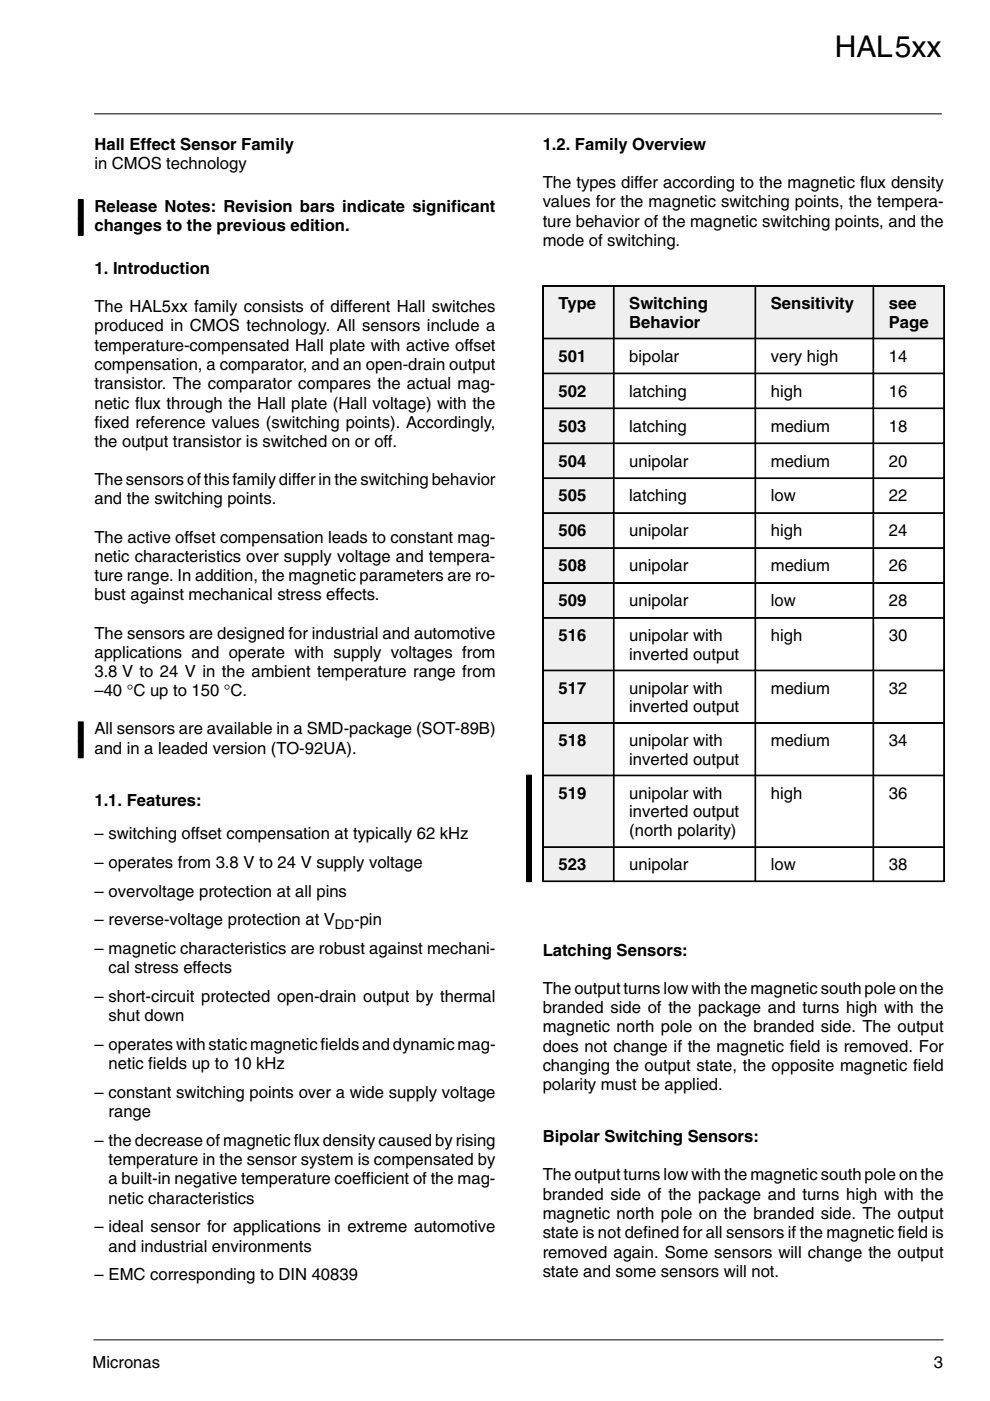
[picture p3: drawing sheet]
<svg xmlns="http://www.w3.org/2000/svg" width="210mm" height="297mm" viewBox="0 0 210 297" stroke-linecap="round" stroke-linejoin="round" font-family="sans-serif">
<defs><g id="words">
<text font-size="6.3" x="177" y="12.1">HAL5xx</text>
<g font-size="3.5">
<text x="20" y="31.8">Hall Effect Sensor Family</text>
<text x="20" y="35.9">in CMOS technology</text>
<text x="115.1" y="31.8">1.2. Family Overview</text>
<text x="115.1" y="39.9">The types differ according to the magnetic flux density</text>
<text x="20" y="44.9">Release Notes: Revision bars indicate significant</text>
<text x="115.1" y="44">values for the magnetic switching points, the tempera-</text>
<text x="20" y="49">changes to the previous edition.</text>
<text x="115.1" y="48">ture behavior of the magnetic switching points, and the</text>
<text x="115.1" y="52.1">mode of switching.</text>
<text x="20" y="58.1">1. Introduction</text>
<text x="118.4" y="65.6">Type</text>
<text x="133.4" y="65.6">Switching</text>
<text x="163.4" y="65.6">Sensitivity</text>
<text x="188.5" y="65.6">see</text>
<text x="20" y="66.2">The HAL5xx family consists of different Hall switches</text>
<text x="20" y="70.3">produced in CMOS technology. All sensors include a</text>
<text x="133.4" y="69.5">Behavior</text>
<text x="188.5" y="69.5">Page</text>
<text x="20" y="74.4">temperature-compensated Hall plate with active offset</text>
<text x="118.4" y="76.7">501</text>
<text x="133.4" y="76.7">bipolar</text>
<text x="163.4" y="76.7">very high</text>
<text x="188.5" y="76.7">14</text>
<text x="20" y="78.5">compensation, a comparator, and an open-drain output</text>
<text x="20" y="82.5">transistor. The comparator compares the actual mag-</text>
<text x="20" y="86.6">netic flux through the Hall plate (Hall voltage) with the</text>
<text x="118.4" y="84.1">502</text>
<text x="133.4" y="84.1">latching</text>
<text x="163.4" y="84.1">high</text>
<text x="188.5" y="84.1">16</text>
<text x="20" y="90.7">fixed reference values (switching points). Accordingly,</text>
<text x="20" y="94.8">the output transistor is switched on or off.</text>
<text x="118.4" y="91.5">503</text>
<text x="133.4" y="91.5">latching</text>
<text x="163.4" y="91.5">medium</text>
<text x="188.5" y="91.5">18</text>
<text x="118.4" y="98.9">504</text>
<text x="133.4" y="98.9">unipolar</text>
<text x="163.4" y="98.9">medium</text>
<text x="188.5" y="98.9">20</text>
<text x="20" y="102.9">The sensors of this family differ in the switching behavior</text>
<text x="20" y="107">and the switching points.</text>
<text x="118.4" y="106.3">505</text>
<text x="133.4" y="106.3">latching</text>
<text x="163.4" y="106.3">low</text>
<text x="188.5" y="106.3">22</text>
<text x="118.4" y="113.7">506</text>
<text x="133.4" y="113.7">unipolar</text>
<text x="163.4" y="113.7">high</text>
<text x="188.5" y="113.7">24</text>
<text x="20" y="115">The active offset compensation leads to constant mag-</text>
<text x="20" y="119.1">netic characteristics over supply voltage and tempera-</text>
<text x="20" y="123.2">ture range. In addition, the magnetic parameters are ro-</text>
<text x="118.4" y="121.1">508</text>
<text x="133.4" y="121.1">unipolar</text>
<text x="163.4" y="121.1">medium</text>
<text x="188.5" y="121.1">26</text>
<text x="20" y="127.3">bust against mechanical stress effects.</text>
<text x="118.4" y="128.5">509</text>
<text x="133.4" y="128.5">unipolar</text>
<text x="163.4" y="128.5">low</text>
<text x="188.5" y="128.5">28</text>
<text x="20" y="135.4">The sensors are designed for industrial and automotive</text>
<text x="118.4" y="135.9">516</text>
<text x="133.4" y="135.9">unipolar with</text>
<text x="163.4" y="135.9">high</text>
<text x="188.5" y="135.9">30</text>
<text x="20" y="139.5">applications and operate with supply voltages from</text>
<text x="20" y="143.5">3.8 V to 24 V in the ambient temperature range from</text>
<text x="133.4" y="139.9">inverted output</text>
<text x="20" y="147.6">–40 °C up to 150 °C.</text>
<text x="118.4" y="147.1">517</text>
<text x="133.4" y="147.1">unipolar with</text>
<text x="163.4" y="147.1">medium</text>
<text x="188.5" y="147.1">32</text>
<text x="20" y="155.7">All sensors are available in a SMD-package (SOT-89B)</text>
<text x="133.4" y="151">inverted output</text>
<text x="20" y="159.8">and in a leaded version (TO-92UA).</text>
<text x="118.4" y="158.2">518</text>
<text x="133.4" y="158.2">unipolar with</text>
<text x="163.4" y="158.2">medium</text>
<text x="188.5" y="158.2">34</text>
<text x="133.4" y="162.1">inverted output</text>
<text x="20" y="170.9">1.1. Features:</text>
<text x="118.4" y="169.3">519</text>
<text x="133.4" y="169.3">unipolar with</text>
<text x="133.4" y="173.3">inverted output</text>
<text x="163.4" y="169.3">high</text>
<text x="188.5" y="169.3">36</text>
<text x="20" y="178">– switching offset compensation at typically 62 kHz</text>
<text x="133.4" y="177.2">(north polarity)</text>
<text x="20" y="184">– operates from 3.8 V to 24 V supply voltage</text>
<text x="118.4" y="184.5">523</text>
<text x="133.4" y="184.5">unipolar</text>
<text x="163.4" y="184.5">low</text>
<text x="188.5" y="184.5">38</text>
<text x="20" y="190.1">– overvoltage protection at all pins</text>
<text x="20" y="196.2">– reverse-voltage protection at V</text>
<text x="75.1" y="196.2">-pin</text>
<text x="20" y="202.3">– magnetic characteristics are robust against mechani-</text>
<text x="115.1" y="202.6">Latching Sensors:</text>
<text x="23" y="206.4">cal stress effects</text>
<text x="20" y="212.5">– short-circuit protected open-drain output by thermal</text>
<text x="115.1" y="210.7">The output turns low with the magnetic south pole on the</text>
<text x="115.1" y="214.8">branded side of the package and turns high with the</text>
<text x="23" y="216.5">shut down</text>
<text x="115.1" y="218.9">magnetic north pole on the branded side. The output</text>
<text x="20" y="222.6">– operates with static magnetic fields and dynamic mag-</text>
<text x="23" y="226.7">netic fields up to 10 kHz</text>
<text x="115.1" y="222.9">does not change if the magnetic field is removed. For</text>
<text x="115.1" y="227">changing the output state, the opposite magnetic field</text>
<text x="20" y="232.8">– constant switching points over a wide supply voltage</text>
<text x="115.1" y="231.1">polarity must be applied.</text>
<text x="23" y="236.9">range</text>
<text x="20" y="243">– the decrease of magnetic flux density caused by rising</text>
<text x="115.1" y="242.2">Bipolar Switching Sensors:</text>
<text x="23" y="247">temperature in the sensor system is compensated by</text>
<text x="23" y="251.1">a built-in negative temperature coefficient of the mag-</text>
<text x="115.1" y="250.3">The output turns low with the magnetic south pole on the</text>
<text x="23" y="255.2">netic characteristics</text>
<text x="115.1" y="254.4">branded side of the package and turns high with the</text>
<text x="20" y="261.3">– ideal sensor for applications in extreme automotive</text>
<text x="115.1" y="258.5">magnetic north pole on the branded side. The output</text>
<text x="115.1" y="262.5">state is not defined for all sensors if the magnetic field is</text>
<text x="23" y="265.4">and industrial environments</text>
<text x="115.1" y="266.6">removed again. Some sensors will change the output</text>
<text x="20" y="271.4">– EMC corresponding to DIN 40839</text>
<text x="115.1" y="270.7">state and some sensors will not.</text>
<text x="19.6" y="290.1">Micronas</text>
<text x="198" y="290.1">3</text>
</g>
<text font-size="2.8" x="71" y="197">DD</text>
</g></defs>
<path d="M20 24.1h179.6M19.9 284.1h180.1" fill="none" stroke="#000" stroke-width=".21"/>
<g fill="#000" stroke="#000" stroke-width=".21">
<path d="M16.6 42.3h1v4.1h-1z" fill-rule="evenodd"/>
<path d="M16.6 46.4h1v3.5h-1z" fill-rule="evenodd"/>
<path d="M16.6 153.1h1v4.1h-1z" fill-rule="evenodd"/>
<path d="M16.6 157.2h1v3.5h-1z" fill-rule="evenodd"/>
</g>
<path d="M115.1 60.6h15v11.1h-15z" fill-rule="evenodd" fill="#efefef"/>
<g fill="#000" stroke="#000" stroke-width=".21">
<path d="M115.1 60.6h.1v11.1h-.1z" fill-rule="evenodd"/>
<path d="M115.1 60.6h14.9v.1h-14.9z" fill-rule="evenodd"/>
</g>
<path d="M130.1 60.6h30v11.1h-30z" fill-rule="evenodd" fill="#efefef"/>
<g fill="#000" stroke="#000" stroke-width=".21">
<path d="M130.1 60.6h.1v11.1h-.1z" fill-rule="evenodd"/>
<path d="M130.1 60.6h30v.1h-30z" fill-rule="evenodd"/>
</g>
<path d="M160.1 60.6h25v11.1h-25z" fill-rule="evenodd" fill="#efefef"/>
<g fill="#000" stroke="#000" stroke-width=".21">
<path d="M160.1 60.6h.1v11.1h-.1z" fill-rule="evenodd"/>
<path d="M160.1 60.6h25v.1h-25z" fill-rule="evenodd"/>
</g>
<path d="M185.1 60.6h15v11.1h-15z" fill-rule="evenodd" fill="#efefef"/>
<g fill="#000" stroke="#000" stroke-width=".21">
<path d="M185.1 60.6h.1v11.1h-.1z" fill-rule="evenodd"/>
<path d="M185.1 60.6h15.1v.1h-15.1z" fill-rule="evenodd"/>
<path d="M200.1 60.6h.1v11.1h-.1z" fill-rule="evenodd"/>
</g>
<path d="M115.1 71.7h15v7.4h-15z" fill-rule="evenodd" fill="#efefef"/>
<g fill="#000" stroke="#000" stroke-width=".21">
<path d="M115.1 71.7h.1v7.4h-.1z" fill-rule="evenodd"/>
<path d="M115.1 71.7h14.9v.1h-14.9z" fill-rule="evenodd"/>
<path d="M130.1 71.7h.1v7.4h-.1z" fill-rule="evenodd"/>
<path d="M130.1 71.7h30v.1h-30z" fill-rule="evenodd"/>
<path d="M160.1 71.7h.1v7.4h-.1z" fill-rule="evenodd"/>
<path d="M160.1 71.7h25v.1h-25z" fill-rule="evenodd"/>
<path d="M185.1 71.7h.1v7.4h-.1z" fill-rule="evenodd"/>
<path d="M185.1 71.7h15.1v.1h-15.1z" fill-rule="evenodd"/>
<path d="M200.1 71.7h.1v7.4h-.1z" fill-rule="evenodd"/>
</g>
<path d="M115.1 79.1h15v7.4h-15z" fill-rule="evenodd" fill="#efefef"/>
<g fill="#000" stroke="#000" stroke-width=".21">
<path d="M115.1 79.1h.1v7.4h-.1z" fill-rule="evenodd"/>
<path d="M115.1 79.1h14.9v.1h-14.9z" fill-rule="evenodd"/>
<path d="M130.1 79.1h.1v7.4h-.1z" fill-rule="evenodd"/>
<path d="M130.1 79.1h30v.1h-30z" fill-rule="evenodd"/>
<path d="M160.1 79.1h.1v7.4h-.1z" fill-rule="evenodd"/>
<path d="M160.1 79.1h25v.1h-25z" fill-rule="evenodd"/>
<path d="M185.1 79.1h.1v7.4h-.1z" fill-rule="evenodd"/>
<path d="M185.1 79.1h15.1v.1h-15.1z" fill-rule="evenodd"/>
<path d="M200.1 79.1h.1v7.4h-.1z" fill-rule="evenodd"/>
</g>
<path d="M115.1 86.5h15v7.4h-15z" fill-rule="evenodd" fill="#efefef"/>
<g fill="#000" stroke="#000" stroke-width=".21">
<path d="M115.1 86.5h.1v7.4h-.1z" fill-rule="evenodd"/>
<path d="M115.1 86.5h14.9v.1h-14.9z" fill-rule="evenodd"/>
<path d="M130.1 86.5h.1v7.4h-.1z" fill-rule="evenodd"/>
<path d="M130.1 86.5h30v.1h-30z" fill-rule="evenodd"/>
<path d="M160.1 86.5h.1v7.4h-.1z" fill-rule="evenodd"/>
<path d="M160.1 86.5h25v.1h-25z" fill-rule="evenodd"/>
<path d="M185.1 86.5h.1v7.4h-.1z" fill-rule="evenodd"/>
<path d="M185.1 86.5h15.1v.1h-15.1z" fill-rule="evenodd"/>
<path d="M200.1 86.5h.1v7.4h-.1z" fill-rule="evenodd"/>
</g>
<path d="M115.1 93.9h15v7.4h-15z" fill-rule="evenodd" fill="#efefef"/>
<g fill="#000" stroke="#000" stroke-width=".21">
<path d="M115.1 93.9h.1v7.4h-.1z" fill-rule="evenodd"/>
<path d="M115.1 93.9h14.9v.2h-14.9z" fill-rule="evenodd"/>
<path d="M130.1 93.9h.1v7.4h-.1z" fill-rule="evenodd"/>
<path d="M130.1 93.9h30v.2h-30z" fill-rule="evenodd"/>
<path d="M160.1 93.9h.1v7.4h-.1z" fill-rule="evenodd"/>
<path d="M160.1 93.9h25v.2h-25z" fill-rule="evenodd"/>
<path d="M185.1 93.9h.1v7.4h-.1z" fill-rule="evenodd"/>
<path d="M185.1 93.9h15.1v.2h-15.1z" fill-rule="evenodd"/>
<path d="M200.1 93.9h.1v7.4h-.1z" fill-rule="evenodd"/>
</g>
<path d="M115.1 101.3h15v7.4h-15z" fill-rule="evenodd" fill="#efefef"/>
<g fill="#000" stroke="#000" stroke-width=".21">
<path d="M115.1 101.3h.1v7.4h-.1z" fill-rule="evenodd"/>
<path d="M115.1 101.3h14.9v.2h-14.9z" fill-rule="evenodd"/>
<path d="M130.1 101.3h.1v7.4h-.1z" fill-rule="evenodd"/>
<path d="M130.1 101.3h30v.2h-30z" fill-rule="evenodd"/>
<path d="M160.1 101.3h.1v7.4h-.1z" fill-rule="evenodd"/>
<path d="M160.1 101.3h25v.2h-25z" fill-rule="evenodd"/>
<path d="M185.1 101.3h.1v7.4h-.1z" fill-rule="evenodd"/>
<path d="M185.1 101.3h15.1v.2h-15.1z" fill-rule="evenodd"/>
<path d="M200.1 101.3h.1v7.4h-.1z" fill-rule="evenodd"/>
</g>
<path d="M115.1 108.7h15v7.4h-15z" fill-rule="evenodd" fill="#efefef"/>
<g fill="#000" stroke="#000" stroke-width=".21">
<path d="M115.1 108.7h.1v7.4h-.1z" fill-rule="evenodd"/>
<path d="M115.1 108.7h14.9v.2h-14.9z" fill-rule="evenodd"/>
<path d="M130.1 108.7h.1v7.4h-.1z" fill-rule="evenodd"/>
<path d="M130.1 108.7h30v.2h-30z" fill-rule="evenodd"/>
<path d="M160.1 108.7h.1v7.4h-.1z" fill-rule="evenodd"/>
<path d="M160.1 108.7h25v.2h-25z" fill-rule="evenodd"/>
<path d="M185.1 108.7h.1v7.4h-.1z" fill-rule="evenodd"/>
<path d="M185.1 108.7h15.1v.2h-15.1z" fill-rule="evenodd"/>
<path d="M200.1 108.7h.1v7.4h-.1z" fill-rule="evenodd"/>
</g>
<path d="M115.1 116.1h15v7.4h-15z" fill-rule="evenodd" fill="#efefef"/>
<g fill="#000" stroke="#000" stroke-width=".21">
<path d="M115.1 116.1h.1v7.4h-.1z" fill-rule="evenodd"/>
<path d="M115.1 116.1h14.9v.2h-14.9z" fill-rule="evenodd"/>
<path d="M130.1 116.1h.1v7.4h-.1z" fill-rule="evenodd"/>
<path d="M130.1 116.1h30v.2h-30z" fill-rule="evenodd"/>
<path d="M160.1 116.1h.1v7.4h-.1z" fill-rule="evenodd"/>
<path d="M160.1 116.1h25v.2h-25z" fill-rule="evenodd"/>
<path d="M185.1 116.1h.1v7.4h-.1z" fill-rule="evenodd"/>
<path d="M185.1 116.1h15.1v.2h-15.1z" fill-rule="evenodd"/>
<path d="M200.1 116.1h.1v7.4h-.1z" fill-rule="evenodd"/>
</g>
<path d="M115.1 123.5h15v7.4h-15z" fill-rule="evenodd" fill="#efefef"/>
<g fill="#000" stroke="#000" stroke-width=".21">
<path d="M115.1 123.5h.1v7.4h-.1z" fill-rule="evenodd"/>
<path d="M115.1 123.5h14.9v.2h-14.9z" fill-rule="evenodd"/>
<path d="M130.1 123.5h.1v7.4h-.1z" fill-rule="evenodd"/>
<path d="M130.1 123.5h30v.2h-30z" fill-rule="evenodd"/>
<path d="M160.1 123.5h.1v7.4h-.1z" fill-rule="evenodd"/>
<path d="M160.1 123.5h25v.2h-25z" fill-rule="evenodd"/>
<path d="M185.1 123.5h.1v7.4h-.1z" fill-rule="evenodd"/>
<path d="M185.1 123.5h15.1v.2h-15.1z" fill-rule="evenodd"/>
<path d="M200.1 123.5h.1v7.4h-.1z" fill-rule="evenodd"/>
</g>
<path d="M115.1 130.9h15v11.2h-15z" fill-rule="evenodd" fill="#efefef"/>
<g fill="#000" stroke="#000" stroke-width=".21">
<path d="M115.1 130.9h.1v11.2h-.1z" fill-rule="evenodd"/>
<path d="M115.1 130.9h14.9v.2h-14.9z" fill-rule="evenodd"/>
<path d="M130.1 130.9h.1v11.2h-.1z" fill-rule="evenodd"/>
<path d="M130.1 130.9h30v.2h-30z" fill-rule="evenodd"/>
<path d="M160.1 130.9h.1v11.2h-.1z" fill-rule="evenodd"/>
<path d="M160.1 130.9h25v.2h-25z" fill-rule="evenodd"/>
<path d="M185.1 130.9h.1v11.2h-.1z" fill-rule="evenodd"/>
<path d="M185.1 130.9h15.1v.2h-15.1z" fill-rule="evenodd"/>
<path d="M200.1 130.9h.1v11.2h-.1z" fill-rule="evenodd"/>
</g>
<path d="M115.1 142.1h15v11.1h-15z" fill-rule="evenodd" fill="#efefef"/>
<g fill="#000" stroke="#000" stroke-width=".21">
<path d="M115.1 142.1h.1v11.1h-.1z" fill-rule="evenodd"/>
<path d="M115.1 142.1h14.9v.1h-14.9z" fill-rule="evenodd"/>
<path d="M130.1 142.1h.1v11.1h-.1z" fill-rule="evenodd"/>
<path d="M130.1 142.1h30v.1h-30z" fill-rule="evenodd"/>
<path d="M160.1 142.1h.1v11.1h-.1z" fill-rule="evenodd"/>
<path d="M160.1 142.1h25v.1h-25z" fill-rule="evenodd"/>
<path d="M185.1 142.1h.1v11.1h-.1z" fill-rule="evenodd"/>
<path d="M185.1 142.1h15.1v.1h-15.1z" fill-rule="evenodd"/>
<path d="M200.1 142.1h.1v11.1h-.1z" fill-rule="evenodd"/>
</g>
<path d="M115.1 153.2h15v11.1h-15z" fill-rule="evenodd" fill="#efefef"/>
<g fill="#000" stroke="#000" stroke-width=".21">
<path d="M115.1 153.2h.1v11.1h-.1z" fill-rule="evenodd"/>
<path d="M115.1 153.2h14.9v.2h-14.9z" fill-rule="evenodd"/>
<path d="M130.1 153.2h.1v11.1h-.1z" fill-rule="evenodd"/>
<path d="M130.1 153.2h30v.2h-30z" fill-rule="evenodd"/>
<path d="M160.1 153.2h.1v11.1h-.1z" fill-rule="evenodd"/>
<path d="M160.1 153.2h25v.2h-25z" fill-rule="evenodd"/>
<path d="M185.1 153.2h.1v11.1h-.1z" fill-rule="evenodd"/>
<path d="M185.1 153.2h15.1v.2h-15.1z" fill-rule="evenodd"/>
<path d="M200.1 153.2h.1v11.1h-.1z" fill-rule="evenodd"/>
</g>
<path d="M115.1 164.3h15v15.2h-15z" fill-rule="evenodd" fill="#efefef"/>
<g fill="#000" stroke="#000" stroke-width=".21">
<path d="M111.6 164.3h1.1v15.2h-1.1z" fill-rule="evenodd"/>
<path d="M115.1 164.3h.1v15.2h-.1z" fill-rule="evenodd"/>
<path d="M115.1 164.3h14.9v.2h-14.9z" fill-rule="evenodd"/>
<path d="M130.1 164.3h.1v15.2h-.1z" fill-rule="evenodd"/>
<path d="M130.1 164.3h30v.2h-30z" fill-rule="evenodd"/>
<path d="M160.1 164.3h.1v15.2h-.1z" fill-rule="evenodd"/>
<path d="M160.1 164.3h25v.2h-25z" fill-rule="evenodd"/>
<path d="M185.1 164.3h.1v15.2h-.1z" fill-rule="evenodd"/>
<path d="M185.1 164.3h15.1v.2h-15.1z" fill-rule="evenodd"/>
<path d="M200.1 164.3h.1v15.2h-.1z" fill-rule="evenodd"/>
</g>
<path d="M115.1 179.5h15v7.4h-15z" fill-rule="evenodd" fill="#efefef"/>
<g fill="#000" stroke="#000" stroke-width=".21">
<path d="M111.6 179.5h1.1v7.4h-1.1z" fill-rule="evenodd"/>
<path d="M115.1 179.5h.1v7.4h-.1z" fill-rule="evenodd"/>
<path d="M115.1 179.5h14.9v.2h-14.9z" fill-rule="evenodd"/>
<path d="M130.1 179.5h.1v7.4h-.1z" fill-rule="evenodd"/>
<path d="M130.1 179.5h30v.2h-30z" fill-rule="evenodd"/>
<path d="M160.1 179.5h.1v7.4h-.1z" fill-rule="evenodd"/>
<path d="M160.1 179.5h25v.2h-25z" fill-rule="evenodd"/>
<path d="M185.1 179.5h.1v7.4h-.1z" fill-rule="evenodd"/>
<path d="M185.1 179.5h15.1v.2h-15.1z" fill-rule="evenodd"/>
<path d="M200.1 179.5h.1v7.4h-.1z" fill-rule="evenodd"/>
<path d="M115.1 186.8h14.9v.1h-14.9z" fill-rule="evenodd"/>
<path d="M130.1 186.8h30v.1h-30z" fill-rule="evenodd"/>
<path d="M160.1 186.8h25v.1h-25z" fill-rule="evenodd"/>
<path d="M185.1 186.8h15.1v.1h-15.1z" fill-rule="evenodd"/>
</g>
<use href="#words"/>
</svg>
